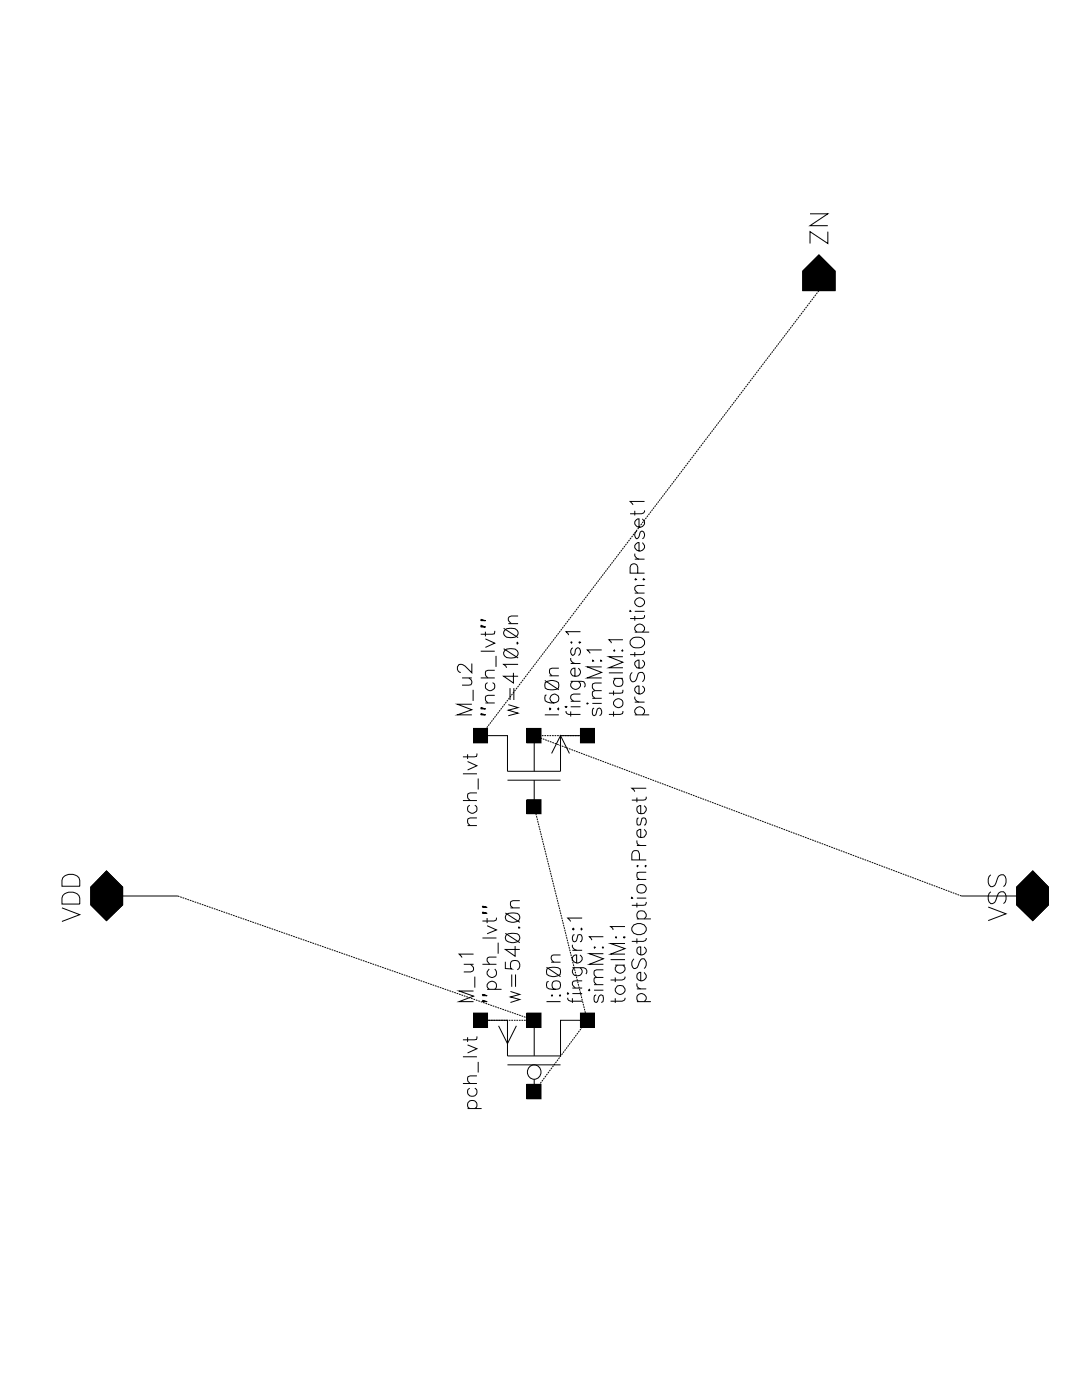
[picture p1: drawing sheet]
<svg xmlns="http://www.w3.org/2000/svg" width="216mm" height="279mm" viewBox="0 0 216 279" stroke-linecap="round" stroke-linejoin="round" font-family="sans-serif">
<g fill="none" stroke="#000" stroke-width=".2">
<path d="M160.2 54.1l3.2-3.2 3.2 3.2v3.9h-6.4zM161.6 42.7h3.6l-3.6 2.3h3.6M165.2 46.2v2.4l-3.6-2.4v2.4M126.7 115.7l.1-.2 .2 .2zM126.7 110.5a1 1 0 0 0 .8 1.1M126.7 101.9v1M126.7 118.4h1.9M126.7 111.6h1.9M127.1 119.5a.95 .95 0 0 1 1.4 .2 .95 .95 0 0 1-.3 1.3 .95 .95 0 0 1-1.4-.4 .75 .75 0 0 1 .3-1.1zM127.1 106a.88 .88 0 0 0 0 1.5 1.53 1.53 0 0 0 .7-1.3l.4-.2a.88 .88 0 0 1 0 1.5M127.3 114.4v-1.2l-.2-.4a.77 .77 0 0 0-.8-.3 .77 .77 0 0 0-.6 .7v1.2h2.9M128.2 108.3a.93 .93 0 0 1 .2 1.3 .93 .93 0 0 1-1.2 .3 .93 .93 0 0 1-.4-1.3l.5-.3h.2v1.7"/>
<path d="M128.2 103.5a.93 .93 0 0 1 .2 1.3 .93 .93 0 0 1-1.2 .3 .93 .93 0 0 1-.4-1.2l.5-.4h.2v1.7M128.3 115.7l.1-.2 .2 .2zM128.6 116.8h-1.3l-.5 .2-.1 .3v.4l.6 .7M128.6 101.9l-.2 .5-.4 .1h-2.3M128.6 100.1h-2.9l.6 .7M92.2 135.3h1.9M93.6 135.3l.5 .7-.1 .7h-1.8M94.1 132.4v1.9l-1.3-1.4a.93 .93 0 0 0-1.4-.1 .87 .87 0 0 0 .4 1.4h.1M94.4 137.7v2.2M95.9 135.3h2.8M95.9 130h2.8M96 125l.9 .1h-.9v-.3l.9 .3"/>
<path d="M96 123.8l.9 .1h-.9v-.3l.9 .3M96.9 127.5l1.8 .9-1.8 .8M96.9 126.1v.9M97.3 136.2a.91 .91 0 0 0 .2 1.6 .91 .91 0 0 0 1.2-1.1l-.4-.5M98.7 138.8h-1.3l-.5 .1a1.02 1.02 0 0 0 .5 1.4M98.7 133.8h-1.3l-.5 .1a1.02 1.02 0 0 0 .5 1.4M98.7 125.9l-.1 .6-2.7 .1M99 130.9v2.2M100.5 129.5l2.9 1.8M100.5 125.4l2.9 1.9M100.7 129.9a2.09 2.09 0 0 1 2.5 0l.2 .7a1.28 1.28 0 0 1-1.6 .7l-.7-.1-.4-.3-.2-.3zM100.7 125.8a2.09 2.09 0 0 1 2.5 0l.2 .7a1.28 1.28 0 0 1-1.6 .8l-.7-.1-.4-.4-.2-.3z"/>
<path d="M101.4 124.5h2M101.8 137.3v2.4M102.4 134.3v2l-1.9-1.3h2.9M102.5 137.3v2.4M103.2 128.2l.2 .2-.2 .1zM103.4 132.6h-2.9l.6 .7M103.4 122.9h-1.4l-.4 .2-.2 .3v.4l.6 .7M108.7 135.8l2.8 1.9M108.8 136.2a2.2 2.2 0 0 1 2.6 0 1.02 1.02 0 0 1-.4 1.4 3 3 0 0 1-2.2-.3zM109.1 138.7l-.3 .1a1.02 1.02 0 0 0 .4 1.3 2 2 0 0 0 2.2-.2 .89 .89 0 0 0-.4-1.3 .89 .89 0 0 0-1.2 .6 .89 .89 0 0 0 .8 1.1M109.6 134.9h1.9M111.5 133.3h-1.3l-.5 .2a1.02 1.02 0 0 0 .5 1.4"/>
<path d="M113.9 136h2.2a.72 .72 0 0 1 .6 .4 .72 .72 0 0 1-.1 .8M113.9 131.3a1 1 0 0 0 .8 1.1M113.9 128.2h.2l-.1 .2zM113.9 140h1.9M113.9 132.4h1.9M114.3 136a.92 .92 0 0 0-.1 1.4 .92 .92 0 0 0 1.5-.2 .75 .75 0 0 0-.3-1.2M114.3 129.3a.88 .88 0 0 0 0 1.5l.4-.4 .3-.9 .4-.2a.88 .88 0 0 1 0 1.5M115.4 133.3a.95 .95 0 0 1 .1 1.5 .95 .95 0 0 1-1.5-.2 .77 .77 0 0 1-.1-.8 .77 .77 0 0 1 .8-.5v1.7M115.5 128.2h.3l-.1 .2zM115.8 138.5h-1.3l-.5 .2-.1 .2v.5l.6 .6M115.8 126.1h-2.9l.6 .6M118.2 139.4h1.9"/>
<path d="M118.3 131.7l.1 .2-.1 .1zM119.9 131.7l.2 .2-.2 .1zM120.1 137.8h-1.4l-.4 .2a1.02 1.02 0 0 0 .4 1.4M120.1 136.3h-1.4l-.4 .2a1.02 1.02 0 0 0 .4 1.3M120.1 133.1h-2.9l2.9 1.1-2.9 1.1h2.9M120.1 129.7h-2.9l.6 .7M121.5 134.3h2.8M122.4 137.8v1M122.4 135.4h1.9M122.6 129.7v.3l-.2-.1zM122.9 135.4a.93 .93 0 0 0 .1 1.6 .93 .93 0 0 0 1.3-1l-.3-.6M124.2 129.7v.3l-.2-.1z"/>
<path d="M124.3 137.7l-.1 .6h-2.7M124.3 131.1h-2.8l2.8 1.1-2.8 1.1h2.8M124.3 127.7h-2.8l.5 .7M125.7 121.8l.2 .2-.2 .1zM126.2 134.2a1.19 1.19 0 0 0 0 1.9 .74 .74 0 0 0 .8-.5l.3-1.1a.7 .7 0 0 1 1.1 0 1.21 1.21 0 0 1-.2 1.6M126.2 127.4a1.76 1.76 0 0 1 2.4 .5 1.31 1.31 0 0 1-1.8 1.4 1.04 1.04 0 0 1-1-.7 1.04 1.04 0 0 1 .4-1.2zM126.7 139a1 1 0 0 0 .8 1.1M126.7 122.9v1M126.7 130.1v1M126.7 126.2h2.8M126.7 122h1.9M127.1 126.2a.92 .92 0 0 1-.1-1.5 .92 .92 0 0 1 1.4 .3 .75 .75 0 0 1-.2 1.2"/>
<path d="M128.2 136.9a.92 .92 0 0 1 0 1.4 .92 .92 0 0 1-1.4-.2l-.1-.3a.76 .76 0 0 1 .8-.9v1.6M128.2 131.7a.92 .92 0 0 1 0 1.5 .92 .92 0 0 1-1.4-.3l-.1-.2a.76 .76 0 0 1 .8-1v1.6M128.6 130l-.2 .6h-2.7M128.6 122.8l-.2 .6h-2.7M92.4 159.8h2.8M92.4 154.4h2.8M93.3 152l1.9 .8-1.9 .9M93.3 150.5v1M94.1 140.5h-2.8l2.8 1.1-2.8 1.1h2.8M94.5 145.4h2.8v2.9h-2.8zM95.2 158.2h-1.4l-.4 .2a1.02 1.02 0 0 0 .4 1.4M95.2 150.4l-.1 .6h-2.7"/>
<path d="M95.4 155.4v2.2M95.9 146.8h5.4v7.1h10.5v-7.1h5.4M96 142.6l.9 .1h-.9v-.3l.9 .3M96 141.3l.9 .2h-.9v-.3l.9 .3M96.9 140.3h1.8M101.3 155.7h10.5M101.4 140.6l2 .6-2 .5 2 .6-2 .5M105.2 159.6h2.7v2.8h-2.7zM105.2 145.4h2.7v2.9h-2.7zM106.6 146.8v7.1M106.6 155.7v5.3M108.7 142.7h2.8"/>
<path d="M109.7 141.3l.2 .2-.2 .1zM110.1 150.4l1.7-3.6 1.8 3.6M111.4 141.3v.3l-.1-.1zM112.8 141.1h.3l-.2 .1zM112.9 141.9l.2 .5 .4 .2h2.3M113.9 142v1M113.9 141.1h1.9M115.8 145.4h2.8v2.9h-2.8zM117.1 140.4h.2l-.1 .1zM118.2 140.4h1.9M118.5 141.3a1 1 0 0 0 0 1.5 1.53 1.53 0 0 0 .7-1.3l.4-.2a.88 .88 0 0 1 0 1.5M122.4 142v1"/>
<path d="M124.3 141.9l-.1 .5-.4 .2h-2.3M126.7 142.7h2.8M126.7 140.1h1.9M127.1 142.7a.92 .92 0 0 1-.1-1.5 .92 .92 0 0 1 1.4 .3 .75 .75 0 0 1-.2 1.2M127.1 159.2v.9M128.9 159l-.1 .6-2.7 .1M128.9 157.3h-2.8l.6 .7M12.5 178.7a2.16 2.16 0 0 1 3.2 0l.2 .5v1.2h-3.5v-1.2zM12.5 175.2a2.16 2.16 0 0 1 3.2 0l.2 .5v1.2h-3.5v-1.2zM21.3 173.8l3.2 3.2v3.6l-3.2 3.1-3.2-3.1v-3.6zM21.3 178.8h14.2M93.3 164.8h1.9"/>
<path d="M93.7 160.7a.91 .91 0 0 0 .3 1.6 .91 .91 0 0 0 1.2-1.1l-.5-.5M95.2 163.2h-1.4l-.4 .2a1.02 1.02 0 0 0 .4 1.4M103.7 179.7h-1.3l-.5 .2v.7v.2l.5 .4M126.1 179.1l.1 .1-.1 .1zM127.1 172.8h.2l-.1 .2zM127.1 167.7a.76 .76 0 0 0 .7 1M127.1 179.2h1.8M127.1 175.5h1.8M127.1 168.7h1.8M127.4 163.2l-.2 .1-.1 .4 .1 .9 .2 .1 .4-.1 .3-1.3 .4-.1a.8 .8 0 0 1 .5 .8 .8 .8 0 0 1-.5 .7M127.6 171.6v-1.2l-.2-.4a.77 .77 0 0 0-.8-.2 .77 .77 0 0 0-.5 .6v1.2h2.8M128.5 165.5a.93 .93 0 0 1-.2 1.7 .93 .93 0 0 1-1.2-1.2l.1-.2 .6-.3v1.6"/>
<path d="M128.5 160.8a.93 .93 0 0 1-.2 1.6 .93 .93 0 0 1-1.2-1.1l.1-.3 .6-.2v1.6M128.8 172.7l.1 .1-.1 .2zM128.9 174.1l-1.7 .1a1.02 1.02 0 0 0 .4 1.3M191.9 178.8h14.2M197.7 178a1.56 1.56 0 0 0 0 2.3 .91 .91 0 0 0 1-.6l.4-1.1a.87 .87 0 0 1 .6-.6 .87 .87 0 0 1 .9 .3 1.63 1.63 0 0 1-.4 2M197.7 174.6a1.56 1.56 0 0 0 0 2.4 .91 .91 0 0 0 1-.7l.4-1a.87 .87 0 0 1 .6-.7 .87 .87 0 0 1 .9 .3 1.63 1.63 0 0 1-.4 2.1M202.9 177l3.2-3.2 3.1 3.2v3.6l-3.1 3.1-3.2-3.1zM12.4 181.2l3.5 1.3-3.5 1.4M92.5 192.4h2M93.9 192.4l.6 .7v.4l-.2 .3-.4 .2h-1.4M94.5 197.8h-2.9l2.9 1-2.9 1.1h2.9M94.5 190.4h-2.9l.6 .7"/>
<path d="M94.7 194.9v2.2M96.3 192.4h2.8M96.3 187.2h2.8M96.4 199.8l.8 .1h-.8v-.3l.8 .3M96.4 198.5l.8 .2h-.8v-.2l.8 .2M96.4 182.2l.8 .1h-.8v-.3l.8 .3M96.4 180.9l.8 .2h-.8v-.3l.8 .3M97.2 184.7l1.9 .9-1.9 .8M97.2 197.4h2.9M97.2 183.2v1M97.6 197.4a.91 .91 0 0 1 .3-1.5 .91 .91 0 0 1 1.2 1l-.4 .5M97.6 193.4a.94 .94 0 0 0-.1 1.4 .94 .94 0 0 0 1.4 0 .94 .94 0 0 0-.2-1.4"/>
<path d="M99.1 191l-1.7 .1-.2 .2v.5l.5 .6M99.1 183.1l-.1 .5-.4 .2h-2.3M99.4 188.1v2.2M100.8 191.9v1.4l1.3 .1a1 1 0 0 1 0-1.5 1 1 0 0 1 1.4 .1 1.05 1.05 0 0 1-.3 1.5M100.8 186.3l2.9 1.8M100.8 182.2l2.9 1.9M101 186.6a2.51 2.51 0 0 1 2.5 0 .9 .9 0 0 1-.3 1.4 2.23 2.23 0 0 1-2.2-.3l-.2-.4zM101 182.5a2.51 2.51 0 0 1 2.5 0 .9 .9 0 0 1-.3 1.4 2.23 2.23 0 0 1-2.2-.3l-.2-.4zM101.9 197.9l1.8 .6-1.8 .5 1.8 .5-1.8 .6M101.9 181.2h1.8M102.1 194.5v2.4M102.8 188.8v2l-2-1.3h2.9"/>
<path d="M102.9 194.5v2.4M103.5 185l.2 .2-.2 .1zM109.1 199.9h2.7M109.1 193l2.7 1.9M109.1 193.4a2.65 2.65 0 0 1 2.7 0 1.02 1.02 0 0 1-.5 1.3 2.23 2.23 0 0 1-2.2-.2zM109.5 195.8l-.4 .2a1.02 1.02 0 0 0 .5 1.4h1.9a.89 .89 0 0 0 .2-1.4 .89 .89 0 0 0-1.4 0 .89 .89 0 0 0 .2 1.4h.4M110 192h1.8M110.2 198.5v.3l-.2-.1zM111.8 198.5v.3l-.2-.1zM111.8 190.6l-1.6 .1a.9 .9 0 0 0 .3 1.3M113.3 199.1l.2 .5 .4 .2h2.3M113.3 198.1l.2 .2-.2 .2z"/>
<path d="M114.2 193.1h2.2l.4 .2a.78 .78 0 0 1 .1 1.1M114.2 188.6a1 1 0 0 0 .9 1.1M114.2 199.2v1M114.2 198.3h2M114.2 197.2h2M114.2 189.7h2M114.4 185.3l.2 .1-.2 .2-.2-.2zM114.6 193.1a.95 .95 0 0 0-.1 1.5 .95 .95 0 0 0 1.5-.2 .85 .85 0 0 0-.3-1.3M114.6 186.5a.8 .8 0 0 0-.4 .7 .8 .8 0 0 0 .4 .8l.5-.4 .2-1 .4-.1a.8 .8 0 0 1 .5 .7 .8 .8 0 0 1-.5 .8M115.7 190.6a.92 .92 0 0 1 .1 1.4 .92 .92 0 0 1-1.4-.2l-.2-.3a.76 .76 0 0 1 .9-.9v1.6M116 185.3l.2 .1-.2 .2zM116.2 195.7l-1.8 .1-.2 .3v.4l.6 .7"/>
<path d="M116.2 183.2h-2.9l.6 .7M117.4 197.6l.2-.2 .1 .2-.1 .2zM118.5 197.6h1.9M118.5 196.5h1.9M118.6 189l.2 .1-.2 .1zM119 198.5l-.4 .2-.1 .8 .1 .4 .4 .2 .2-.2a1.36 1.36 0 0 1 .8-1.4l.3 .2 .1 .4-.1 .8-.3 .2M120.1 189.1h.3l-.1 .1zM120.4 195.1l-1.8 .1a1.02 1.02 0 0 0 .4 1.3M120.4 193.5h-1.4l-.4 .2a1.02 1.02 0 0 0 .4 1.4M120.4 190.3h-2.8l2.8 1-2.8 1.1h2.8M120.4 186.9h-2.8l.5 .7M121.8 191.5h2.9"/>
<path d="M122.8 187h.2l-.1 .2zM122.8 195.1v.9M122.8 199.2v1M122.8 192.6h1.9M123.2 196.8a.93 .93 0 0 1 1.4 .4 .93 .93 0 0 1-.7 1.3 .94 .94 0 0 1-1-.6 .94 .94 0 0 1 .3-1.1zM123.2 192.6a.92 .92 0 0 0-.1 1.4 .92 .92 0 0 0 1.4-.2 .75 .75 0 0 0-.2-1.2M124.4 187h.3l-.2 .2zM124.7 199.1l-.2 .5-.4 .2h-2.3M124.7 194.9l-.2 .5-.4 .2h-2.3M124.7 188.3h-2.9l2.9 1-2.9 1.1h2.9M124.7 184.9h-2.9l.5 .4v.3M126.5 191.3a1.26 1.26 0 0 0 0 2 .76 .76 0 0 0 .8-.6 2.04 2.04 0 0 1 .8-1.4h.4a1.26 1.26 0 0 1 0 2"/>
<path d="M126.5 184.6a1.69 1.69 0 0 1 2.4 .6 1.37 1.37 0 0 1-.7 1.3 1.37 1.37 0 0 1-1.5-.1 .98 .98 0 0 1-.7-.9 .98 .98 0 0 1 .5-.9zM127.1 196.3a.86 .86 0 0 0 .7 1.1M127.1 199.9h2.8M127.1 197.4h1.8M127.1 180.2v.9M127.1 187.3v1M127.1 183.4h2.8M127.4 199.9a.9 .9 0 0 1-.1-1.3 .9 .9 0 0 1 1.3 0 .9 .9 0 0 1-.1 1.3M127.4 183.4a.92 .92 0 0 1 0-1.4 .92 .92 0 0 1 1.4 .2 .75 .75 0 0 1-.3 1.2M128.5 194.1a.92 .92 0 0 1 .3 1.3 .92 .92 0 0 1-1.4 0 .92 .92 0 0 1 .2-1.3h.2v1.6M128.5 189a.9 .9 0 0 1 .2 1.3 .9 .9 0 0 1-1.3 .1 .9 .9 0 0 1-.1-1.3l.5-.1v1.6M128.9 187.2l-.1 .5-.4 .2h-2.3"/>
<path d="M128.9 180l-.1 .6-2.7 .1M197.2 181l3.5 1.4-3.5 1.3M92.4 216.2h2.8M92.4 210.9h2.8M93.3 208.5l1.9 .8-1.9 .8M93.3 207v.9M93.7 217.2a.93 .93 0 0 0 .3 1.6 .93 .93 0 0 0 1.2-1.1l-.5-.5M94.5 202.2h2.8v2.9h-2.8zM95.2 214.7h-1.4l-.4 .2a1.02 1.02 0 0 0 .4 1.3M95.2 206.8l-.1 .6-2.7 .1M95.4 211.9v2.1M95.9 203.6h5.4v7.1h10.5v-7.1h5.4"/>
<path d="M99.5 204.7l1.8 3.6 1.7-3.6M101.3 212.5h10.5M105.2 216.4h2.7v2.9h-2.7zM105.2 202.2h2.7v2.9h-2.7zM106.6 203.6v7.1M106.6 215.4v2.4M115.8 202.2h2.8v2.9h-2.8zM93.3 221.2h2.8M93.7 221.2a.93 .93 0 0 1 .3-1.6 .93 .93 0 0 1 1.2 1.1l-.5 .5"/>
<circle cx="123.3" cy="140.3" r=".94"/>
<circle cx="128" cy="177.4" r=".93"/>
<circle cx="106.6" cy="213.9" r="1.4"/>
</g>
<path d="M163.4 58l-67.5 88.8M106.6 146.8h10.6M35.5 178.8l71.1 24.8M191.9 178.8l-85.3-32M95.9 203.6h10.7M106.6 217.8l10.6-14.2M117.2 203.6l-10.6-42.6" fill="none" stroke="#000" stroke-width=".2" stroke-dasharray=".3 .2" stroke-linecap="butt"/>
<path d="M160.2 54.1l3.2-3.2 3.2 3.2v3.9h-6.4zM94.5 145.4h2.8v2.9h-2.8zM105.2 145.4h2.7v2.9h-2.7zM115.8 145.4h2.8v2.9h-2.8zM21.3 173.8l3.2 3.2v3.6l-3.2 3.1-3.2-3.1v-3.6zM105.2 159.6h2.7v2.8h-2.7zM202.9 177l3.2-3.2 3.1 3.2v3.6l-3.1 3.1-3.2-3.1zM94.5 202.2h2.8v2.9h-2.8zM105.2 216.4h2.7v2.9h-2.7zM105.2 202.2h2.7v2.9h-2.7zM115.8 202.2h2.8v2.9h-2.8z" fill="#000"/>
</svg>
